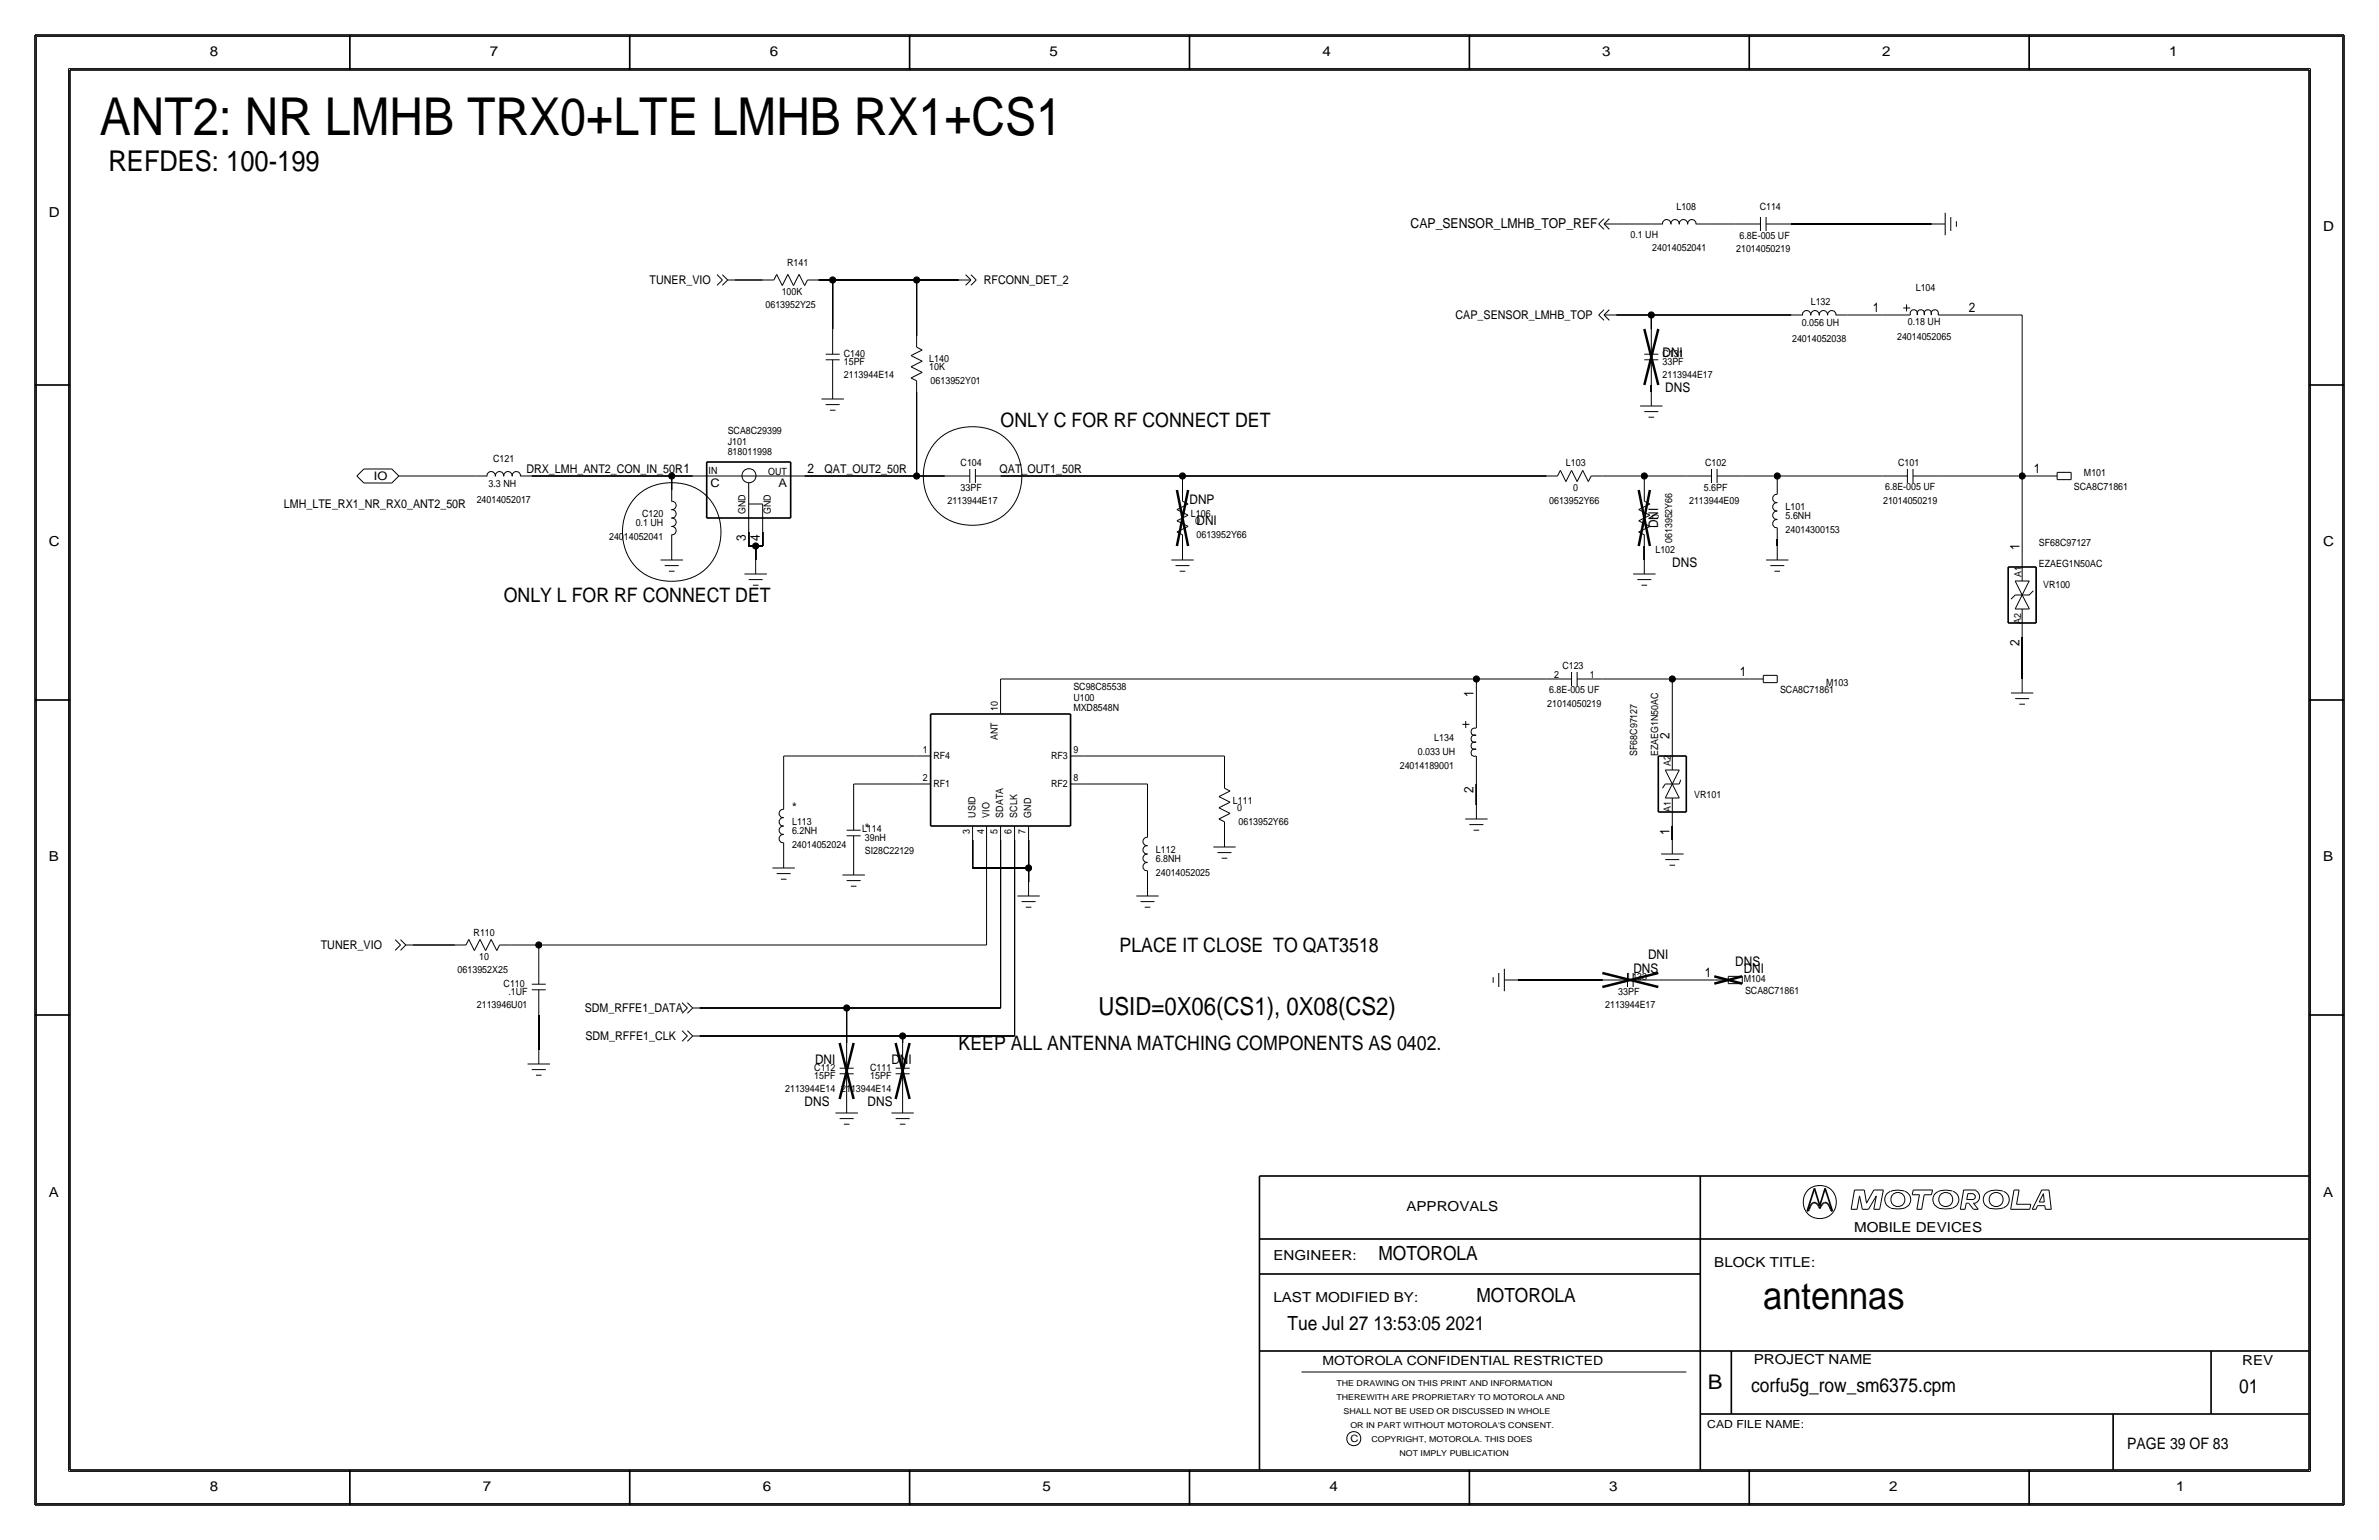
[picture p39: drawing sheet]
<svg xmlns="http://www.w3.org/2000/svg" width="432mm" height="279mm" viewBox="0 0 432 279" stroke-linecap="round" stroke-linejoin="round" font-family="sans-serif">
<defs><g id="words">
<text font-size="9.5" x="18.1" y="24.5">ANT2: NR LMHB TRX0+LTE LMHB RX1+CS1</text>
<text font-size="7" x="320" y="237.5">antennas</text>
<text font-size="5.2" x="19.7" y="31">REFDES: 100-199</text>
<text font-size="4.5" x="199.4" y="184.1">USID=0X06(CS1), 0X08(CS2)</text>
<text font-size="3.7" x="310" y="252.1">B</text>
<g font-size="3.6">
<text x="181.6" y="77.5">ONLY C FOR RF CONNECT DET</text>
<text x="91.4" y="109.2">ONLY L FOR RF CONNECT DET</text>
<text x="203.2" y="172.7">PLACE IT CLOSE TO QAT3518</text>
<text x="174" y="190.5">KEEP ALL ANTENNA MATCHING COMPONENTS AS 0402.</text>
</g>
<g font-size="3.5">
<text x="250.2" y="228.6">MOTOROLA</text>
<text x="268" y="236.2">MOTOROLA</text>
<text x="233.7" y="241.3">Tue Jul 27 13:53:05 2021</text>
<text x="317.9" y="252.6">corfu5g_row_sm6375.cpm</text>
<text x="406.4" y="252.7">01</text>
</g>
<text font-size="2.9" x="386.1" y="262.9">PAGE 39 OF 83</text>
<g font-size="2.5">
<text x="38.1" y="10.2">8</text>
<text x="88.9" y="10.2">7</text>
<text x="139.7" y="10.2">6</text>
<text x="190.5" y="10.2">5</text>
<text x="240" y="10.2">4</text>
<text x="290.8" y="10.2">3</text>
<text x="341.6" y="10.2">2</text>
<text x="393.7" y="10.2">1</text>
<text x="8.9" y="39.4">D</text>
<text x="256" y="41.4">CAP_SENSOR_LMHB_TOP_REF</text>
<text x="421.6" y="41.9">D</text>
<text x="8.9" y="99.1">C</text>
<text x="421.6" y="99.1">C</text>
<text x="8.9" y="156.2">B</text>
<text x="421.6" y="156.2">B</text>
<text x="8.9" y="217.2">A</text>
<text x="255.3" y="219.7">APPROVALS</text>
<text x="421.6" y="217.2">A</text>
<text x="336.5" y="223.5">MOBILE DEVICES</text>
<text x="231.1" y="228.6">ENGINEER:</text>
<text x="311.1" y="229.9">BLOCK TITLE:</text>
<text x="231.1" y="236.2">LAST MODIFIED BY:</text>
<text x="318.3" y="247.5">PROJECT NAME</text>
<text x="407" y="247.6">REV</text>
<text x="38.1" y="270.5">8</text>
<text x="87.6" y="270.5">7</text>
<text x="138.4" y="270.5">6</text>
<text x="189.2" y="270.5">5</text>
<text x="241.3" y="270.5">4</text>
<text x="292.1" y="270.5">3</text>
<text x="342.9" y="270.5">2</text>
<text x="395" y="270.5">1</text>
</g>
<g font-size="2.4">
<text x="339.9" y="56.6">1</text>
<text x="357.4" y="56.6">2</text>
<text x="301.8" y="64.8">DNI</text>
<text x="302.3" y="71.1">DNS</text>
<text x="146.6" y="85.9">2</text>
<text x="369.1" y="85.9">1</text>
<text x="215.9" y="91.4">DNP</text>
<text x="217.2" y="95.2">DNI</text>
<text x="301" y="95.8" transform="rotate(-90 301 95.8)">DNI</text>
<text x="135.4" y="98.2" transform="rotate(-90 135.4 98.2)">3</text>
<text x="137.9" y="98.2" transform="rotate(-90 137.9 98.2)">4</text>
<text x="366.5" y="99.8" transform="rotate(-90 366.5 99.8)">1</text>
<text x="303.5" y="102.9">DNS</text>
<text x="366.5" y="117.3" transform="rotate(-90 366.5 117.3)">2</text>
<text x="315.8" y="122.7">1</text>
<text x="267.5" y="126.5" transform="rotate(-90 267.5 126.5)">1</text>
<text x="303" y="134.1" transform="rotate(-90 303 134.1)">2</text>
<text x="267.5" y="143.9" transform="rotate(-90 267.5 143.9)">2</text>
<text x="143.8" y="147.3">*</text>
<text x="157" y="151.1">*</text>
<text x="303" y="151.6" transform="rotate(-90 303 151.6)">1</text>
<text x="299.1" y="174">DNI</text>
<text x="296.5" y="176.5">DNS</text>
<text x="309.4" y="177.3">1</text>
<text x="315" y="175.3">DNS</text>
<text x="316.5" y="176.5">DNI</text>
<text x="147.9" y="193">DNI</text>
<text x="161.8" y="193">DNI</text>
<text x="146" y="200.7">DNS</text>
<text x="157.5" y="200.7">DNS</text>
</g>
<text font-size="2.3" x="240" y="247.6">MOTOROLA CONFIDENTIAL RESTRICTED</text>
<g font-size="2.2">
<text x="117.9" y="51.6">TUNER_VIO</text>
<text x="178.6" y="51.6">RFCONN_DET_2</text>
<text x="264.2" y="57.9">CAP_SENSOR_LMHB_TOP</text>
<text x="95.5" y="85.9">DRX_LMH_ANT2_CON_IN_50R1</text>
<text x="149.7" y="85.9">QAT_OUT2_50R</text>
<text x="181.4" y="85.9">QAT_OUT1_50R</text>
<text x="51.5" y="92.2">LMH_LTE_RX1_NR_RX0_ANT2_50R</text>
<text x="58.2" y="172.2">TUNER_VIO</text>
<text x="106.1" y="183.6">SDM_RFFE1_DATA</text>
<text x="106.3" y="188.7">SDM_RFFE1_CLK</text>
</g>
<g font-size="2.1">
<text x="67.9" y="87.1">IO</text>
<text x="128.9" y="88.4">C</text>
<text x="141.3" y="88.4">A</text>
</g>
<text font-size="2" x="309.9" y="259.1">CAD FILE NAME:</text>
<g font-size="1.8">
<text x="304.3" y="38.1">L108</text>
<text x="319.4" y="38.1">C114</text>
<text x="295.9" y="43.2">0.1 UH</text>
<text x="299.9" y="45.5">24014052041</text>
<text x="315.1" y="45.7">21014050219</text>
<text x="315.7" y="43.4">6.8E-005 UF</text>
<text x="141.9" y="53.4">100K</text>
<text x="142.9" y="48.3">R141</text>
<text x="347.7" y="52.9">L104</text>
<text x="138.9" y="55.9">0613952Y25</text>
<text x="327.1" y="59.2">0.056 UH</text>
<text x="328.7" y="55.4">L132</text>
<text x="346.3" y="58.9">0.18 UH</text>
<text x="153.2" y="64.8">C140</text>
<text x="168.7" y="65.7">L140</text>
<text x="301.8" y="64.8">C131</text>
<text x="325.3" y="62">24014052038</text>
<text x="344.3" y="61.7">24014052065</text>
<text x="153.2" y="66.3">15PF</text>
<text x="153.2" y="68.6">2113944E14</text>
<text x="168.7" y="67.2">10K</text>
<text x="168.9" y="69.7">0613952Y01</text>
<text x="301.8" y="66.3">33PF</text>
<text x="301.8" y="68.6">2113944E17</text>
<text x="89.5" y="83.8">C121</text>
<text x="132.1" y="78.7">SCA8C29399</text>
<text x="132.1" y="82.5">818011998</text>
<text x="132.1" y="80.7">J101</text>
<text x="88.7" y="88.4">3.3 NH</text>
<text x="128.6" y="86.1">IN</text>
<text x="139.5" y="86.1">OUT</text>
<text x="174.4" y="89.2">33PF</text>
<text x="174.4" y="84.6">C104</text>
<text x="284.2" y="84.6">L103</text>
<text x="285.6" y="89">0</text>
<text x="309.3" y="89.2">5.6PF</text>
<text x="309.5" y="84.6">C102</text>
<text x="342.1" y="88.9">6.8E-005 UF</text>
<text x="344.5" y="84.6">C101</text>
<text x="376.4" y="88.9">SCA8C71861</text>
<text x="378.2" y="86.4">M101</text>
<text x="86.5" y="91.2">24014052017</text>
<text x="115.4" y="95.5">0.1 UH</text>
<text x="116.6" y="93.8">C120</text>
<text x="135.3" y="93.3" transform="rotate(-90 135.3 93.3)">GND</text>
<text x="139.9" y="93.3" transform="rotate(-90 139.9 93.3)">GND</text>
<text x="172" y="91.4">2113944E17</text>
<text x="216.2" y="93.8">L106</text>
<text x="216.9" y="95.1">0</text>
<text x="281.2" y="91.4">0613952Y66</text>
<text x="301.1" y="94.2" transform="rotate(-90 301.1 94.2)">0</text>
<text x="306.6" y="91.4">2113944E09</text>
<text x="324.1" y="92.5">L101</text>
<text x="324.1" y="94.2">5.6NH</text>
<text x="341.8" y="91.4">21014050219</text>
<text x="110.6" y="98">24014052041</text>
<text x="217.2" y="97.6">0613952Y66</text>
<text x="300.5" y="100.3">L102</text>
<text x="303.5" y="98.5" transform="rotate(-90 303.5 98.5)">0613952Y66</text>
<text x="324.1" y="96.8">24014300153</text>
<text x="370.1" y="99.1">SF68C97127</text>
<text x="366.9" y="104.7" transform="rotate(-90 366.9 104.7)">A1</text>
<text x="370.1" y="102.9">EZAEG1N50AC</text>
<text x="370.8" y="106.7">VR100</text>
<text x="366.8" y="113.3" transform="rotate(-90 366.8 113.3)">A2</text>
<text x="194.8" y="125.3">SC98C85538</text>
<text x="281.2" y="125.7">6.8E-005 UF</text>
<text x="282.1" y="122.9">2</text>
<text x="283.6" y="121.4">C123</text>
<text x="288.5" y="122.9">1</text>
<text x="323.1" y="125.7">SCA8C71861</text>
<text x="331.5" y="124.5">M103</text>
<text x="181.1" y="129" transform="rotate(-90 181.1 129)">10</text>
<text x="194.8" y="129">MXD8548N</text>
<text x="194.8" y="127.2">U100</text>
<text x="280.8" y="128.3">21014050219</text>
<text x="167.5" y="136.7">1</text>
<text x="169.4" y="137.6">RF4</text>
<text x="181.1" y="134.3" transform="rotate(-90 181.1 134.3)">ANT</text>
<text x="190.8" y="137.6">RF3</text>
<text x="194.8" y="136.7">9</text>
<text x="257.4" y="137">0.033 UH</text>
<text x="260.3" y="134.4">L134</text>
<text x="297.2" y="137.2" transform="rotate(-90 297.2 137.2)">SF68C97127</text>
<text x="301" y="137.2" transform="rotate(-90 301 137.2)">EZAEG1N50AC</text>
<text x="167.5" y="141.7">2</text>
<text x="169.4" y="142.7">RF1</text>
<text x="190.8" y="142.7">RF2</text>
<text x="194.8" y="141.7">8</text>
<text x="254.1" y="139.5">24014189001</text>
<text x="303.3" y="139" transform="rotate(-90 303.3 139)">A2</text>
<text x="143.8" y="149.7">L113</text>
<text x="177" y="148.3" transform="rotate(-90 177 148.3)">USID</text>
<text x="179.6" y="148.3" transform="rotate(-90 179.6 148.3)">VIO</text>
<text x="182.1" y="148.3" transform="rotate(-90 182.1 148.3)">SDATA</text>
<text x="184.6" y="148.3" transform="rotate(-90 184.6 148.3)">SCLK</text>
<text x="187.1" y="148.3" transform="rotate(-90 187.1 148.3)">GND</text>
<text x="223.8" y="145.8">L111</text>
<text x="224.5" y="147.2">0</text>
<text x="224.8" y="149.7">0613952Y66</text>
<text x="303.3" y="147.3" transform="rotate(-90 303.3 147.3)">A1</text>
<text x="307.5" y="144.8">VR101</text>
<text x="143.8" y="153.9">24014052024</text>
<text x="143.8" y="151.4">6.2NH</text>
<text x="156.5" y="150.9">L114</text>
<text x="157" y="154.9">SI28C22129</text>
<text x="157" y="152.7">39nH</text>
<text x="176" y="151.3" transform="rotate(-90 176 151.3)">3</text>
<text x="178.6" y="151.3" transform="rotate(-90 178.6 151.3)">4</text>
<text x="181.1" y="151.3" transform="rotate(-90 181.1 151.3)">5</text>
<text x="183.6" y="151.3" transform="rotate(-90 183.6 151.3)">6</text>
<text x="186.1" y="151.3" transform="rotate(-90 186.1 151.3)">7</text>
<text x="209.8" y="154.7">L112</text>
<text x="209.8" y="156.5">6.8NH</text>
<text x="209.8" y="159">24014052025</text>
<text x="86" y="169.8">R110</text>
<text x="83.1" y="176.5">0613952X25</text>
<text x="87" y="174.1">10</text>
<text x="91.4" y="179.1">C110</text>
<text x="295.4" y="177.8">L133</text>
<text x="316.5" y="178.2">M104</text>
<text x="86.5" y="182.9">2113946U01</text>
<text x="92.3" y="180.6">.1UF</text>
<text x="291.3" y="182.9">2113944E17</text>
<text x="293.7" y="180.6">33PF</text>
<text x="316.7" y="180.3">SCA8C71861</text>
<text x="147.8" y="195.8">15PF</text>
<text x="147.8" y="194.3">C112</text>
<text x="158" y="195.8">15PF</text>
<text x="158" y="194.3">C111</text>
<text x="142.5" y="198.1">2113944E14 2113944E14</text>
<text x="245.1" y="261.6">C</text>
</g>
<g font-size="1.5">
<text x="242.6" y="251.5">THE DRAWING ON THIS PRINT AND INFORMATION</text>
<text x="242.6" y="254">THEREWITH ARE PROPRIETARY TO MOTOROLA AND</text>
<text x="243.8" y="256.5">SHALL NOT BE USED OR DISCUSSED IN WHOLE</text>
<text x="245.1" y="259.1">OR IN PART WITHOUT MOTOROLA'S CONSENT.</text>
<text x="248.9" y="261.6">COPYRIGHT, MOTOROLA. THIS DOES</text>
<text x="254" y="264.2">NOT IMPLY PUBLICATION</text>
</g>
</g></defs>
<!-- layer: Nets -->
<g fill="none" stroke="#000" stroke-width=".18">
<path d="M133.3 50.8h5.1zM148.6 50.8h2.5zM151.1 50.8v8.9zM151.1 50.8h15.3zM166.4 50.8v10.2zM166.4 50.8h7.6zM293.4 40.6h6.3zM293.4 57.2h6.3zM299.7 57.2v2.5zM299.7 57.2h25.4zM309.9 40.6h5.1zM325.1 40.6h25.4z"/>
<path d="M335.3 57.2h6.3zM356.9 57.2h10.1zM367 57.1v29.3zM166.4 71.1v15.3zM299.7 69.8v1.3zM73.7 86.4h12.7zM96.5 86.4h25.4zM115.2 90.4a9.4 9.4 0 0 1 13.4 0 9.3 9.3 0 0 1-2.1 14 9.5 9.5 0 0 1-11.3-1.7 9.6 9.6 0 0 1 0-12.3zM121.9 86.4h3.8zM121.9 86.4v2.5zM135.9 96.5v2.6zM135.9 99.1h1.3z"/>
<path d="M137.2 99.1v2.5zM137.2 99.1h1.2zM138.4 96.5v2.6zM146 86.4h20.4zM166.4 86.4h5.1zM169.8 80.2a9.4 9.4 0 0 1 13.4 0 9.3 9.3 0 0 1-2.1 14 9.5 9.5 0 0 1-11.3-1.7 9.6 9.6 0 0 1 0-12.3zM181.6 86.4h33zM214.6 86.4v2.5zM214.6 86.4h66.1zM290.8 86.4h7.7zM298.4 99.1v2.5zM298.4 86.4v2.5z"/>
<path d="M298.4 86.4h7.7zM316.2 86.4h6.4zM322.6 97.8v1.3zM322.6 86.4v1.2zM322.6 86.4h19zM351.8 86.4h15.2zM367 86.4h3.8zM367 86.4v13.9zM367 115.6v7.6zM142.2 137.2h24.2zM142.2 137.2v7.6zM181.6 123.2v3.8z"/>
<path d="M181.6 123.2h86.4zM196.8 137.2h25.4zM222.2 137.2v3.8zM268 123.2v3.8zM268 123.2h12.7zM290.8 123.2h12.7zM303.5 123.2v11.4zM303.5 123.2h14zM154.9 142.2v3.8zM154.9 142.2h11.5zM176.5 152.4v5.1zM176.5 157.5h10.2z"/>
<path d="M179.1 152.4v19zM181.6 152.4v30.5zM184.1 152.4v35.6zM186.7 157.5v2.5zM186.7 152.4v5.1zM196.9 142.2h11.4zM208.3 142.2v7.7zM268 142.2v3.8zM303.5 149.9v2.5zM74.9 171.4h7.6zM92.7 171.4h5.1zM97.8 171.5v2.5z"/>
<path d="M97.8 171.4h81.3zM275.6 177.8h15.2zM301 177.8h10.1zM97.8 184.2v6.3zM127 188h36.8zM127 182.9h26.7zM153.7 182.9h27.9zM153.7 182.9v6.3zM163.8 188v1.2zM163.8 188h20.3z"/>
</g>
<g fill="#000" stroke="#000" stroke-width=".18">
<circle cx="151.1" cy="50.8" r=".56"/>
<circle cx="166.4" cy="50.8" r=".56"/>
<circle cx="299.7" cy="57.1" r=".56"/>
<circle cx="121.9" cy="86.4" r=".56"/>
<circle cx="137.2" cy="99.1" r=".56"/>
<circle cx="166.4" cy="86.4" r=".56"/>
<circle cx="214.6" cy="86.4" r=".56"/>
<circle cx="298.5" cy="86.4" r=".56"/>
<circle cx="322.6" cy="86.4" r=".56"/>
<circle cx="367" cy="86.4" r=".56"/>
<circle cx="268" cy="123.2" r=".56"/>
<circle cx="303.5" cy="123.2" r=".56"/>
<circle cx="186.7" cy="157.5" r=".56"/>
<circle cx="97.8" cy="171.4" r=".56"/>
<circle cx="153.7" cy="182.9" r=".56"/>
<circle cx="163.8" cy="188" r=".56"/>
</g>
<!-- layer: Components -->
<g fill="none" stroke="#000" stroke-width=".18">
<path d="M319.5 39.4v2.5zM320.5 39.4v2.5zM353.1 38.6v4.1zM354.1 39.4v2.5zM130.1 49.8l1 1zM130.1 51.8l1-1zM131.1 49.8l1 1zM131.1 51.8l1-1zM132.1 50.8h1.2zM138.4 50.8h2.1zM141 49.8l-.5 1zM141 49.8l1 2z"/>
<path d="M143 49.8l-1 2zM143 49.8l1 2zM145 49.8l-1 2zM145 49.8l1 2zM146.6 50.8l-.6 1zM146.6 50.8h2zM151.1 59.7v4.6zM174 50.8h2.2zM175.3 49.8l.9 1zM176.2 49.8l1 1zM176.2 50.8l-.9 1zM177.2 50.8l-1 1z"/>
<path d="M290.2 40.6l.9 1zM290.2 57.2l.9 .9zM290.2 40.6l.9-.9zM290.2 57.2l.9-1zM291.1 40.6h2.3zM291.1 40.6l1-.9zM291.1 57.2h2.3zM291.1 57.2l1-1zM291.1 40.6l1 1zM291.1 57.2l1 .9zM299.7 40.6h2.1zM299.7 59.7v4.6z"/>
<path d="M301.8 40.7a.75 .75 0 0 1 .7-.9 .75 .75 0 0 1 .7 .9M303.3 40.7a.75 .75 0 0 1 .7-.9 .75 .75 0 0 1 .7 .9M304.8 40.7a.75 .75 0 0 1 .7-.9 .75 .75 0 0 1 .8 .9M306.3 40.7a.75 .75 0 0 1 .8-.9 .75 .75 0 0 1 .7 .9M307.8 40.6h2.1zM315 40.6h4.5zM320.5 40.6h4.6zM325.1 57.2h2.1zM327.2 57.2a.75 .75 0 0 1 .7-.9 .75 .75 0 0 1 .7 .9M328.7 57.2a.75 .75 0 0 1 .7-.9 .75 .75 0 0 1 .7 .9M330.2 57.2a.75 .75 0 0 1 .7-.9 .75 .75 0 0 1 .8 .9M331.7 57.2a.75 .75 0 0 1 .8-.9 .75 .75 0 0 1 .7 .9"/>
<path d="M333.2 57.2h2.1zM341.6 57.2h5.1zM345.4 55.9h1.3zM346 55.2v1.3zM346.8 57.2a.64 .64 0 0 1 .5-1 .64 .64 0 0 1 .6 1M348 57.2a.64 .64 0 0 1 .6-1 .64 .64 0 0 1 .6 1M349.3 57.2a.64 .64 0 0 1 .6-1 .64 .64 0 0 1 .6 1M350.5 40.6h2.6zM350.6 57.2a.64 .64 0 0 1 .6-1 .64 .64 0 0 1 .5 1M351.8 57.2h5.1zM355.1 40.1v1zM149.1 72.4h4.1z"/>
<path d="M149.9 65.3h2.5zM149.9 64.3h2.5zM149.9 73.4h2.5zM150.6 74.4h1zM151.1 65.3v4.5zM151.1 69.9v2.5zM165.4 66.5l2-1zM165.4 66.5l2 1.1zM165.4 64.5l2-1zM165.4 68.6l1 .5zM165.4 64.5l2 1zM165.4 68.6l2-1z"/>
<path d="M166.4 61v2zM166.4 69.1v2zM166.4 63l1 .5zM297.7 73.7h4.1zM298.4 65.3h2.6zM298.5 64.3h2.5zM298.5 74.7h2.5zM299.2 75.7h1zM299.7 65.3v4.5zM299.7 71.1v2.6zM64.8 86.4l1.2 1.2zM66 85.1l-1.2 1.3z"/>
<path d="M66 87.6h5.1zM66 85.1h5.1zM71.1 85.1l1.3 1.3zM72.4 86.4h1.3zM72.4 86.4l-1.3 1.2zM86.4 86.4h2zM88.4 86.4a.75 .75 0 0 1 .7-.8 .75 .75 0 0 1 .8 .8M89.9 86.4a.75 .75 0 0 1 .8-.8 .75 .75 0 0 1 .7 .8M91.4 86.4a.75 .75 0 0 1 .8-.8 .75 .75 0 0 1 .7 .8M93 86.4a.75 .75 0 0 1 .7-.8 .75 .75 0 0 1 .7 .8M94.5 86.4h2zM121.9 91a.75 .75 0 0 1 .8 .7 .75 .75 0 0 1-.8 .8"/>
<path d="M121.9 94a.75 .75 0 0 1 .8 .8 .75 .75 0 0 1-.8 .7M121.9 95.6a.75 .75 0 0 1 .8 .7 .75 .75 0 0 1-.8 .7M121.9 92.5a.75 .75 0 0 1 .8 .7 .75 .75 0 0 1-.8 .8M121.9 99.1v2.5zM121.9 97v2.1zM121.9 88.9v2zM125.7 86.4h20.3zM135.9 87.6v8.9zM135.9 91.4h2.5zM138.4 91.4v5.1zM171.4 86.4h4.6zM176 85.1v2.5z"/>
<path d="M177 86.4h4.6zM177 85.1v2.5zM213.6 94.5l2-1zM213.6 94.5l2 1zM213.6 92.5l2-1.1zM213.6 96.5l1 .5zM213.6 92.5l2 1zM213.6 96.5l2-1zM214.6 88.9v2zM214.6 97v2.1zM214.6 99.1v2.5zM214.6 90.9l1 .5z"/>
<path d="M280.7 86.4h2zM283.2 85.3l-.5 1.1zM283.2 85.3l1 2.1zM285.2 85.3l-1 2.1zM285.2 85.3l1.1 2.1zM287.3 85.3l-1 2.1zM287.3 85.3l1 2.1zM288.8 86.4l-.5 1zM288.8 86.4h2zM297.4 96.5l1 .5zM297.4 94.5l2.1 1zM297.4 94.5l2.1-1z"/>
<path d="M297.4 92.5l2.1-1.1zM297.4 96.5l2.1-1zM297.4 92.5l2.1 1zM298.4 88.9v2zM298.4 97v2.1zM298.5 90.9l1 .5zM306.1 86.4h4.5zM310.6 85.1v2.5zM311.7 86.4h4.5zM311.7 85.1v2.5zM322.6 99.1v2.5zM322.6 95.8v2z"/>
<path d="M322.6 87.6v2.1zM322.6 89.7a.74 .74 0 0 0-.9 .7 .74 .74 0 0 0 .9 .8M322.6 92.8a.74 .74 0 0 0-.9 .7 .74 .74 0 0 0 .9 .7M322.6 94.3a.74 .74 0 0 0-.9 .7 .74 .74 0 0 0 .9 .8M322.6 91.2a.74 .74 0 0 0-.9 .8 .74 .74 0 0 0 .9 .7M341.6 86.4h4.6zM346.2 85.1v2.5zM347.2 85.1v2.5zM347.2 86.4h4.6zM370.8 86.4h2.6zM373.4 87h2.5zM373.4 85.7v1.3z"/>
<path d="M373.4 85.7h2.5zM375.9 85.7v1.3zM119.9 101.6h4.1zM120.7 102.6h2.5zM121.4 103.6h1zM135.1 104.1h4.1zM135.9 105.2h2.5zM136.7 106.2h1zM137.2 101.6v2.5zM212.6 101.6h4.1zM213.4 102.6h2.5zM214.1 103.6h1z"/>
<path d="M296.4 104.1h4.1zM297.2 105.2h2.5zM297.9 106.2h1.1zM298.4 101.6v2.5zM320.5 101.6h4.1zM321.3 102.6h2.5zM322.1 103.6h1zM365.8 105.4h2.5zM365.8 107.9h2.5zM365.8 110.5h2.5zM365.8 105.4l1.2 2.5zM365.8 107.9l-.8 .8z"/>
<path d="M367 100.3v5.1zM367 110.5v5.1zM367 107.9l1.4 2.6zM368.3 107.9l.8-.7zM368.3 105.4l-2.5 5.1zM166.4 137.2h2.5zM181.6 127v2.5zM194.3 137.2h2.5zM265.4 131.4h1.3zM266 130.8v1.3zM267.9 136a.65 .65 0 0 0-.9 .6 .65 .65 0 0 0 .9 .6M267.9 134.7a.65 .65 0 0 0-.9 .6 .65 .65 0 0 0 .9 .6"/>
<path d="M267.9 133.5a.65 .65 0 0 0-.9 .5 .65 .65 0 0 0 .9 .6M267.9 132.2a.65 .65 0 0 0-.9 .6 .65 .65 0 0 0 .9 .5M268 137.2v5zM268 127v5.1zM280.7 123.2h4.5zM285.2 121.9v2.6zM286.3 121.9v2.6zM286.3 123.2h4.5zM302.3 139.7h2.5zM302.3 139.7l2.5 5.1zM303.5 134.6v5.1zM304.8 139.7l-2.5 5.1z"/>
<path d="M317.5 123.2h2.5zM320 122.5v1.4zM320 122.5h2.6zM320 123.9h2.6zM322.6 122.5v1.4zM365 125.7h4.1zM365.8 126.7h2.5zM366.5 127.8h1zM367 123.2v2.5zM140.2 157.5h4.1zM141 158.5h2.5zM141.7 159.5h1z"/>
<path d="M142.2 152.9v2zM142.2 144.8v2zM142.2 154.9v2.6zM142.2 146.9a.74 .74 0 0 0-.8 .7 .74 .74 0 0 0 .8 .7M142.2 149.9a.74 .74 0 0 0-.8 .7 .74 .74 0 0 0 .8 .8M142.2 151.4a.74 .74 0 0 0-.8 .8 .74 .74 0 0 0 .8 .7M142.2 148.4a.74 .74 0 0 0-.8 .7 .74 .74 0 0 0 .8 .8M152.9 158.8h4.1zM153.7 150.6h2.5zM153.7 159.8h2.5zM153.7 151.6h2.5zM154.9 151.6v4.6z"/>
<path d="M154.9 146v4.6zM154.9 156.2v2.6zM166.4 142.2h2.5zM176.5 149.9v2.5zM179.1 149.9v2.5zM181.6 149.9v2.5zM184.1 149.9v2.5zM186.7 149.9v2.5zM194.3 142.2h2.5zM208.3 158v2zM208.3 149.9v2zM208.3 151.9a.74 .74 0 0 0-.9 .8 .74 .74 0 0 0 .9 .7"/>
<path d="M208.3 155a.74 .74 0 0 0-.9 .7 .74 .74 0 0 0 .9 .8M208.3 156.5a.74 .74 0 0 0-.9 .8 .74 .74 0 0 0 .9 .7M208.3 153.5a.74 .74 0 0 0-.9 .7 .74 .74 0 0 0 .9 .7M220.2 153.7h4.1zM221 154.7h2.5zM221.2 146.6l2.1-1.1zM221.2 146.6l2.1 1zM221.2 144.5l2.1-1zM221.2 148.6l1 .5zM221.2 144.5l2.1 1zM221.2 148.6l2.1-1zM221.7 155.7h1.1z"/>
<path d="M222.2 141v2zM222.2 149.1v2zM222.2 151.1v2.6zM222.3 143l1 .5zM265.9 148.6h4.1zM266.7 149.6h2.5zM267.5 150.6h1zM268 146.1v2.5zM301.5 154.9h4.1zM302.3 144.8h2.5zM302.3 142.2l-.5 .8zM302.3 156h2.5z"/>
<path d="M302.3 142.2h2.5zM303 157h1zM303.5 144.8v5.1zM303.5 152.4v2.5zM305.1 141.5l-.3 .7zM71.7 170.5l1 .9zM71.7 172.4l1-1zM72.7 172.4l1-1zM72.7 170.5l1 .9zM73.7 171.4h1.2zM82.5 171.4h2.1zM85.1 170.4l-.5 1z"/>
<path d="M85.1 170.4l1 2.1zM87.1 170.4l-1 2.1zM87.1 170.4l1 2.1zM89.2 170.4l-1.1 2.1zM89.2 170.4l1 2.1zM90.7 171.5l-.5 1zM90.7 171.4h2zM96.5 179.6h2.6zM96.5 178.6h2.6zM97.8 179.6v4.5zM97.8 174v4.6zM154.4 160.8h1z"/>
<path d="M184.7 162.6h4zM185.4 163.6h2.6zM186.2 164.6h1zM186.7 160v2.6zM206.2 162.6h4.1zM207 163.6h2.5zM207.8 164.6h1zM208.3 160v2.6zM271 177.3v1zM272 176.5v2.6zM273 177.8h2.6zM273 175.8v4z"/>
<path d="M290.8 177.8h4.6zM295.4 176.5v2.6zM296.4 176.5v2.6zM296.4 177.8h4.6zM311.1 177.8h2.6zM313.7 177.1v1.4zM313.7 177.1h2.5zM313.7 178.5h2.5zM316.2 177.1v1.4zM95.8 193h4zM96.5 194.1h2.6zM97.3 195.1h1z"/>
<path d="M97.8 190.5v2.5zM123.8 187l1 1zM123.8 181.9l1 1zM124.8 188l-1 .9zM124.8 187l.9 1zM124.8 182.9l-1 .9zM124.8 181.9l.9 1zM125.7 188l-.9 .9zM125.7 188h1.3zM125.7 182.9l-.9 .9zM125.7 182.9h1.3zM152.4 193.8h2.5z"/>
<path d="M152.4 194.8h2.5zM153.7 199.4v2.5zM153.7 194.8v4.6zM153.7 189.2v4.6zM162.6 193.8h2.5zM162.6 194.8h2.5zM163.8 199.4v2.5zM163.8 194.8v4.6zM163.8 189.2v4.6zM151.6 201.9h4.1zM152.4 202.9h2.5zM153.2 204h1z"/>
<path d="M161.8 201.9h4.1zM162.6 202.9h2.5zM163.3 204h1z"/>
<circle cx="135.9" cy="86.3" r="1.28"/>
</g>
<g fill="none" stroke="#000" stroke-width=".45">
<path d="M298.4 59.7l2.6 10.2zM301 59.7l-2.6 10.1zM213.6 88.9l2 10.2zM215.6 88.9l-2 10.2zM297.4 88.9l2.1 10.2zM299.5 88.9l-2.1 10.2zM290.8 179.1l10.2-2.6zM290.8 176.5l10.2 2.6zM311.1 178.5l5.1-1.4zM311.1 177.1l5.1 1.4zM152.4 189.2l2.5 10.2zM154.9 189.2l-2.5 10.2z"/>
<path d="M162.6 189.2l2.5 10.2zM165.1 189.2l-2.5 10.2z"/>
</g>
<g fill="none" stroke="#000" stroke-width=".3">
<path d="M128.3 83.8h15.2zM128.3 94h15.2zM128.3 83.8v10.2zM143.5 83.8v10.2zM364.5 102.9h5.1zM364.5 102.9v10.1zM364.5 113h5.1zM369.6 102.9v10.1zM168.9 129.5v20.4zM168.9 129.5h25.4zM194.3 129.5v20.4zM301 137.2h5.1z"/>
<path d="M301 137.2v10.1zM306.1 137.2v10.1zM168.9 149.9h25.4zM301 147.3h5.1z"/>
</g>
<!-- layer: Page Border and Title Block -->
<g fill="none" stroke="#000" stroke-width=".3">
<path d="M6.3 6.4v266.7zM6.4 6.4h419zM12.7 12.7h406.4zM12.7 12.7v254zM63.5 6.4v6.3zM114.3 6.4v6.3zM165.1 6.4v6.3zM215.9 6.3v6.4zM266.7 6.4v6.3zM317.5 6.4v6.3zM368.3 6.4v6.3zM419.1 12.7v254z"/>
<path d="M425.4 6.4v266.7zM6.3 69.8h6.4zM419.1 69.8h6.3zM6.3 127h6.4zM419.1 127h6.3zM6.3 184.1h6.4zM419.1 184.1h6.3zM228.6 213.4v53.3zM228.6 213.4h190.5zM308.6 213.4v53.3zM328 219.7h.2zM328.4 219.4l-.2 .3z"/>
<path d="M328.6 218.8l-.2 .6zM328.8 218.5l-.2 .3zM329 218.3l.2-.1zM329 218.3l-.2 .2zM329.2 218.2h.2zM329.3 215.6l-1.3 4.1zM329.3 215.6l1 3.1zM329.4 218.2l.2 .1zM329.6 218.3l.3 .2zM329.9 218.5l.2 .3zM330.1 218.8l.2 .5zM330.5 218.8l-.2 .5z"/>
<path d="M330.8 218.5l-.3 .3zM331 218.3l-.2 .2zM331 218.3l.2-.1zM331.2 218.2h.2zM331.3 215.6l1.3 4.1zM331.3 215.6l-1 3.1zM331.4 218.2l.2 .1zM331.6 218.3l.2 .2zM331.8 218.5l.2 .3zM332 218.8l.3 .6zM332.3 219.4l.1 .3zM332.4 219.7h.2z"/>
<path d="M228.6 231.1h80zM228.6 224.8h190.5zM228.6 245.1h190.5zM308.6 256.5h110.5zM314.2 245.1v11.4zM383.5 256.5v10.2zM401.3 245.1v11.4zM6.4 273h419zM12.7 266.7h406.4zM63.5 266.7v6.4zM114.3 266.7v6.4zM165.1 266.7v6.4z"/>
<path d="M215.9 266.7v6.3zM266.7 266.7v6.4zM317.5 266.7v6.4zM368.3 266.7v6.4z"/>
</g>
<g fill="none" stroke="#000" stroke-width=".18">
<path d="M6.6 6.6h418.6zM6.6 6.6v266.2zM12.4 12.4v254.6zM12.4 12.4h407zM419.4 12.4v254.6zM425.2 6.6v266.2zM336 219.4h1.1zM336.6 215.9h1.8zM336.6 215.9l-.6 3.5zM337.5 217l-.4 2.4zM337.5 217l.5 2.4zM338 219.4h1.1z"/>
<path d="M338.4 215.9l.4 2.4zM340.1 219.4h1.1zM340.1 215.9h1.7zM340.1 215.9l-1.3 2.4zM340.6 217l-1.5 2.4zM340.6 217l-.5 2.4zM341.8 215.9l-.6 3.5zM343.1 216.2a1.6 1.6 0 0 0-1 1.5 1.6 1.6 0 0 0 1.1 1.5M345.7 216.1h-.2a4 4 0 0 0-2.3 .1M345.7 216.2a1.59 1.59 0 0 1 1.1 1.5 1.59 1.59 0 0 1-1.1 1.5 5.1 5.1 0 0 1-2.5 0M347.1 216.8h1.3zM347.3 215.9l-.2 .9z"/>
<path d="M347.3 215.9h3.5zM347.9 219.4h.9zM348.4 216.8l-.5 2.6zM349.2 216.8l-.4 2.6zM349.2 216.8h1.4zM350.8 215.9l-.2 .9zM354.4 216.1a3.1 3.1 0 0 0-3.3 .7 1.62 1.62 0 0 0 .8 2.4M354.4 219.2a5.1 5.1 0 0 1-2.5 0M354.5 216.2a1.59 1.59 0 0 1 1 1.5 1.59 1.59 0 0 1-1 1.5M355.8 219.4h.9zM356.4 215.9h2.2zM356.4 215.9l-.6 3.5z"/>
<path d="M356.9 218.3l-.2 1.1zM356.9 218.3h.4zM357 217.6h1.2zM357.2 216.6l-.2 1zM357.2 216.6h1zM357.3 218.3l.9 1.1zM358.1 216.7a.5 .5 0 0 1 .4 .4 .5 .5 0 0 1-.4 .5M358.2 218.3l.9 1.1zM358.2 218.3h.4zM358.2 219.4h.9zM358.5 216a1.24 1.24 0 0 1 .8 1.1 1.24 1.24 0 0 1-.8 1.2M363.5 216.1a3.1 3.1 0 0 0-3.3 .7 1.62 1.62 0 0 0 .8 2.4"/>
<path d="M363.6 219.2a5.1 5.1 0 0 1-2.6 0M363.6 216.2a1.59 1.59 0 0 1 1.1 1.5 1.59 1.59 0 0 1-1.1 1.5M364.9 219.4h3.5zM365.6 215.9l-.7 3.5zM365.6 215.9h.9zM366 218.5h2.6zM366.5 215.9l-.5 2.6zM368.6 218.5l-.2 .9zM368.9 219.4h.6zM369.8 218.7h1.3zM369.8 218.7l-.3 .7zM370.1 218.1h.9z"/>
<path d="M370.6 215.9l-1.7 3.5zM370.6 215.9h1.3zM370.9 216.6l-.8 1.5zM370.9 216.6l.1 1.5zM371.1 218.7l.1 .7zM371.2 219.4h1.1zM371.9 215.9l.4 3.5zM236.2 248.9h69.9zM6.6 272.8h418.6zM12.4 267h407z"/>
<circle cx="330.3" cy="218.1" r="3"/>
<circle cx="344.5" cy="217.6" r="1.28"/>
<circle cx="353.2" cy="217.6" r="1.28"/>
<circle cx="362.3" cy="217.6" r="1.28"/>
<circle cx="245.7" cy="261" r="1.28"/>
</g>
<use href="#words"/>
</svg>
